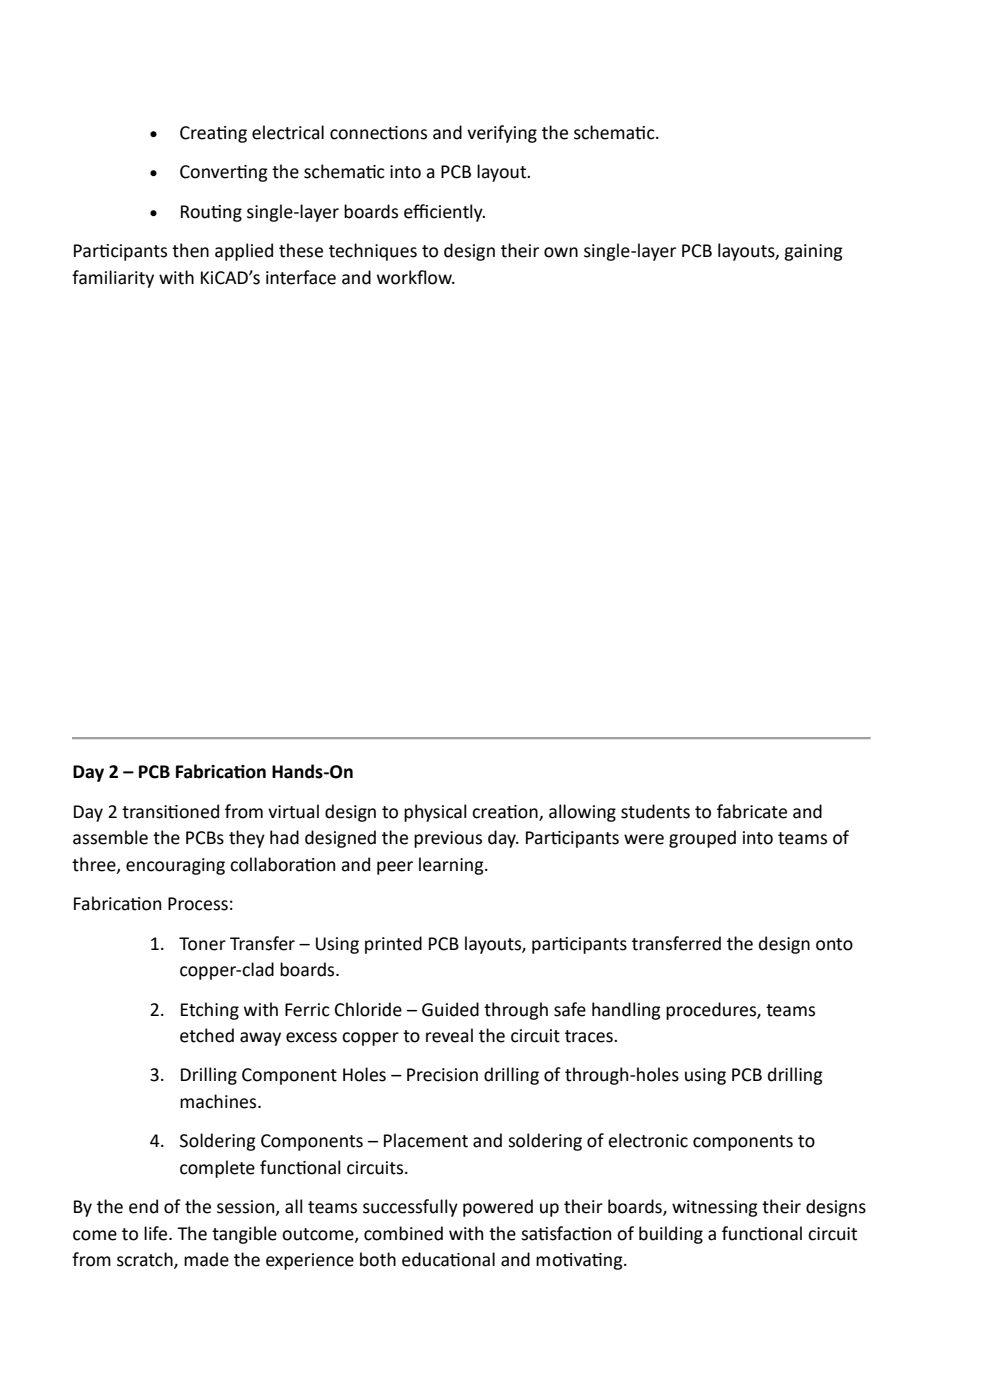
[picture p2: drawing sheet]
<svg xmlns="http://www.w3.org/2000/svg" width="210mm" height="297mm" viewBox="0 0 210 297" stroke-linecap="round" stroke-linejoin="round" font-family="sans-serif">
<defs><g id="words">
<g font-size="4.2">
<text x="38.1" y="29.4">Creat</text>
<text x="45.9" y="29.4">ing electrical connect</text>
<text x="82.3" y="29.4">ions and verifying the schemat</text>
<text x="134.8" y="29.4">ic.</text>
<text x="38.1" y="37.8">Convert</text>
<text x="50.2" y="37.8">ing the schemat</text>
<text x="77.6" y="37.8">ic into a PCB layout.</text>
<text x="38.1" y="46.2">Rout</text>
<text x="44.8" y="46.2">ing single-layer boards ef</text>
<text x="87.7" y="46.2">f</text>
<text x="87.7" y="46.2">iciently.</text>
<text x="15.4" y="54.6">Part</text>
<text x="21" y="54.6">icipants then applied these techniques to design their own single-layer PCB layouts, gaining</text>
<text x="15.4" y="60.2">familiarity with KiCAD’s interface and workf</text>
<text x="88.5" y="60.2">low.</text>
<text x="15.4" y="165.1">Day 2 – PCB Fabricat</text>
<text x="49.6" y="165.1">ion Hands-On</text>
<text x="15.4" y="173.5">Day 2 transit</text>
<text x="35.6" y="173.5">ioned from virtual design to physical creat</text>
<text x="107.5" y="173.5">ion, allowing students to fabricate and</text>
<text x="15.4" y="179.1">assemble the PCBs they had designed the previous day. Part</text>
<text x="116.8" y="179.1">icipants were grouped into teams of</text>
<text x="15.4" y="184.7">three, encouraging collaborat</text>
<text x="64.6" y="184.7">ion and peer learning.</text>
<text x="15.4" y="193.1">Fabricat</text>
<text x="27.7" y="193.1">ion Process:</text>
<text x="31.8" y="201.5">1.</text>
<text x="38.1" y="201.5">Toner Transfer – Using printed PCB layouts, part</text>
<text x="118.4" y="201.5">icipants transferred the design onto</text>
<text x="38.1" y="207">copper-clad boards.</text>
<text x="31.8" y="215.5">2.</text>
<text x="38.1" y="215.5">Etching with Ferric Chloride – Guided through safe handling procedures, teams</text>
<text x="38.1" y="221.1">etched away excess copper to reveal the circuit traces.</text>
<text x="31.8" y="229.4">3.</text>
<text x="38.1" y="229.4">Drilling Component Holes – Precision drilling of through-holes using PCB drilling</text>
<text x="38.1" y="235">machines.</text>
<text x="31.8" y="243.4">4.</text>
<text x="38.1" y="243.4">Soldering Components – Placement and soldering of electronic components to</text>
<text x="38.1" y="249">complete funct</text>
<text x="62.7" y="249">ional circuits.</text>
<text x="15.4" y="257.4">By the end of the session, all teams successfully powered up their boards, witnessing their designs</text>
<text x="15.4" y="263">come to life. The tangible outcome, combined with the sat</text>
<text x="114.2" y="263">isfact</text>
<text x="123.2" y="263">ion of building a funct</text>
<text x="160.7" y="263">ional circuit</text>
<text x="15.4" y="268.6">from scratch, made the experience both educat</text>
<text x="95.4" y="268.6">ional and mot</text>
<text x="119.3" y="268.6">ivat</text>
<text x="125.5" y="268.6">ing.</text>
</g>
<g font-size="3.5">
<text x="31.8" y="29.4">•</text>
<text x="31.8" y="37.8">•</text>
<text x="31.8" y="46.2">•</text>
</g>
</g></defs>
<g fill="#a0a0a0">
<path d="M15.4 156.4h169.2v.6h-169.2z" fill-rule="evenodd"/>
<path d="M15.4 156.4l.1 .1z" fill-rule="evenodd"/>
<path d="M15.4 156.4l.1 .1z" fill-rule="evenodd"/>
</g>
<path d="M15.5 156.5h169.1" fill="none" stroke="#a0a0a0" stroke-width=".21"/>
<path d="M184.6 156.4l.1 .1z" fill-rule="evenodd" fill="#e3e3e3"/>
<g fill="#a0a0a0">
<path d="M184.6 156.4l.1 .1z" fill-rule="evenodd"/>
<path d="M15.4 156.5l.1 .4z" fill-rule="evenodd"/>
</g>
<path d="M184.6 156.5l.1 .4z" fill-rule="evenodd" fill="#e3e3e3"/>
<path d="M15.4 156.9l.1 .1z" fill-rule="evenodd" fill="#a0a0a0"/>
<path d="M15.4 156.9l.1 .1z" fill-rule="evenodd" fill="#e3e3e3"/>
<path d="M15.5 157h169.1" fill="none" stroke="#e3e3e3" stroke-width=".21"/>
<g fill="#e3e3e3">
<path d="M184.6 156.9l.1 .1z" fill-rule="evenodd"/>
<path d="M184.6 156.9l.1 .1z" fill-rule="evenodd"/>
</g>
<use href="#words"/>
</svg>
